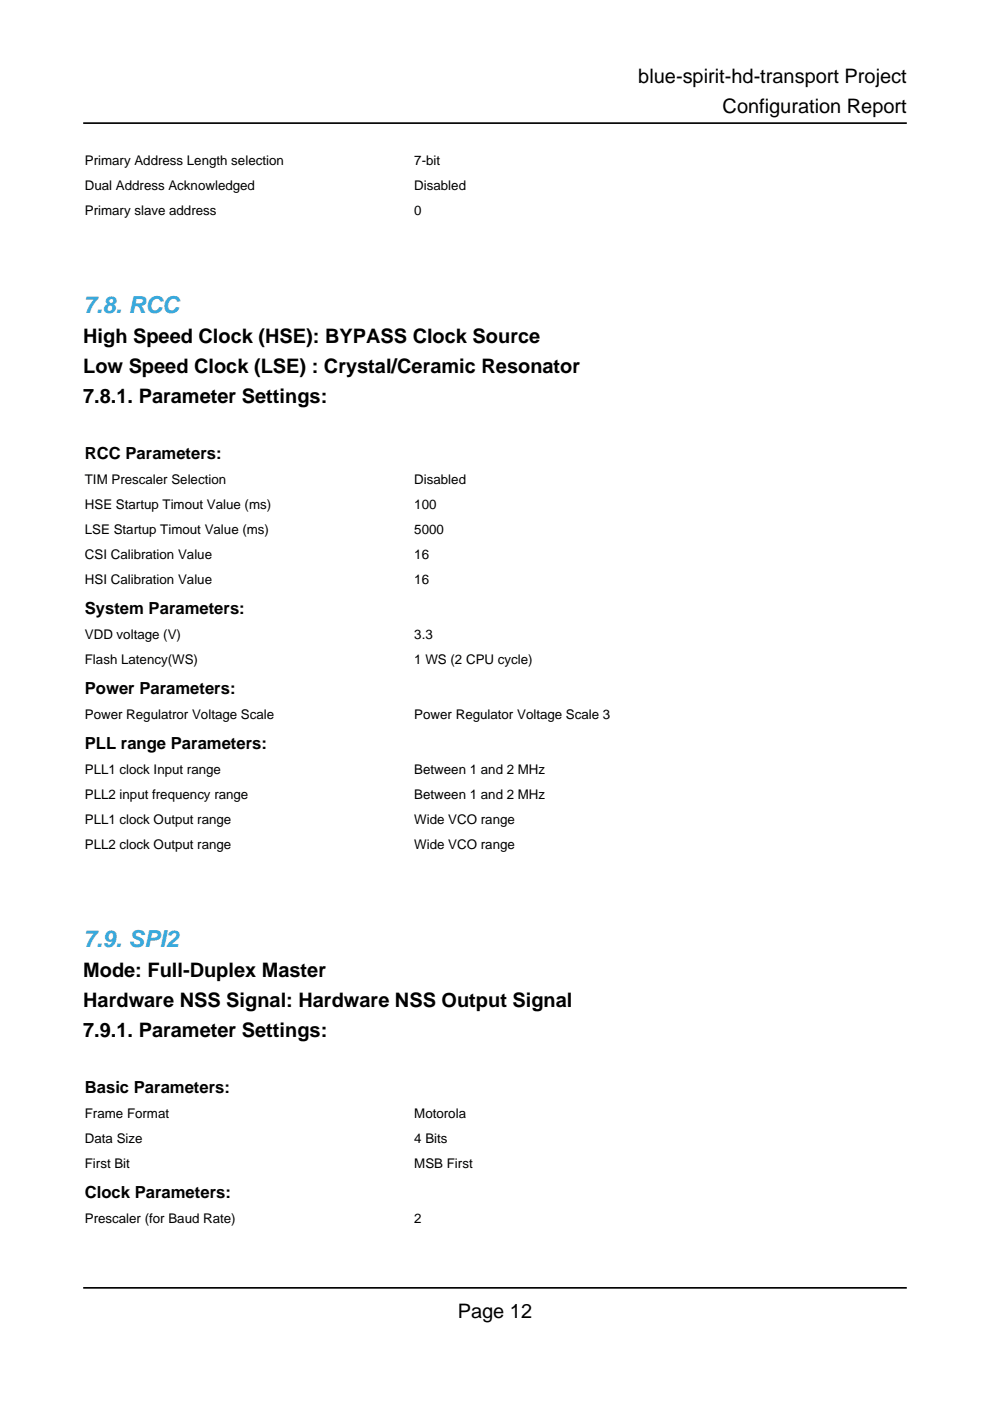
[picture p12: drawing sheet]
<svg xmlns="http://www.w3.org/2000/svg" width="210mm" height="297mm" viewBox="0 0 210 297" stroke-linecap="round" stroke-linejoin="round" font-family="sans-serif">
<defs><g id="words">
<g font-size="4.9" fill="#39a9dc">
<text x="17.6" y="66.3">7.8. RCC</text>
<text x="17.6" y="200.7">7.9. SPI2</text>
</g>
<g font-size="4.2">
<text x="135.3" y="17.6">blue-spirit-hd-transport Project</text>
<text x="153.2" y="24">Configuration Report</text>
<text x="17.6" y="72.7">High Speed Clock (HSE): BYPASS Clock Source</text>
<text x="17.6" y="79">Low Speed Clock (LSE) : Crystal/Ceramic Resonator</text>
<text x="17.6" y="85.4">7.8.1. Parameter Settings:</text>
<text x="17.6" y="207.1">Mode: Full-Duplex Master</text>
<text x="17.6" y="213.4">Hardware NSS Signal: Hardware NSS Output Signal</text>
<text x="17.6" y="219.8">7.9.1. Parameter Settings:</text>
<text x="97.1" y="279.4">Page 12</text>
</g>
<g font-size="3.5">
<text x="18" y="97.4">RCC Parameters:</text>
<text x="18" y="130.2">System Parameters:</text>
<text x="18" y="147.1">Power Parameters:</text>
<text x="18" y="158.7">PLL range Parameters:</text>
<text x="18" y="231.8">Basic Parameters:</text>
<text x="18" y="254">Clock Parameters:</text>
</g>
<g font-size="2.8">
<text x="18" y="34.9">Primary Address Length selection</text>
<text x="87.8" y="34.9">7-bit</text>
<text x="18" y="40.2">Dual Address Acknowledged</text>
<text x="87.8" y="40.2">Disabled</text>
<text x="18" y="45.5">Primary slave address</text>
<text x="87.8" y="45.5">0</text>
<text x="18" y="102.7">TIM Prescaler Selection</text>
<text x="18" y="107.9">HSE Startup Timout Value (ms)</text>
<text x="87.8" y="102.7">Disabled</text>
<text x="87.8" y="107.9">100</text>
<text x="18" y="113.2">LSE Startup Timout Value (ms)</text>
<text x="87.8" y="113.2">5000</text>
<text x="18" y="118.5">CSI Calibration Value</text>
<text x="87.8" y="118.5">16</text>
<text x="18" y="123.8">HSI Calibration Value</text>
<text x="87.8" y="123.8">16</text>
<text x="18" y="135.5">VDD voltage (V)</text>
<text x="87.8" y="135.5">3.3</text>
<text x="18" y="140.8">Flash Latency(WS)</text>
<text x="87.8" y="140.8">1 WS (2 CPU cycle)</text>
<text x="18" y="152.4">Power Regulatror Voltage Scale</text>
<text x="87.8" y="152.4">Power Regulator Voltage Scale 3</text>
<text x="18" y="164">PLL1 clock Input range</text>
<text x="87.8" y="164">Between 1 and 2 MHz</text>
<text x="18" y="169.3">PLL2 input frequency range</text>
<text x="87.8" y="169.3">Between 1 and 2 MHz</text>
<text x="18" y="174.6">PLL1 clock Output range</text>
<text x="18" y="179.9">PLL2 clock Output range</text>
<text x="87.8" y="174.6">Wide VCO range</text>
<text x="87.8" y="179.9">Wide VCO range</text>
<text x="18" y="237.1">Frame Format</text>
<text x="87.8" y="237.1">Motorola</text>
<text x="18" y="242.4">Data Size</text>
<text x="87.8" y="242.4">4 Bits</text>
<text x="18" y="247.6">First Bit</text>
<text x="87.8" y="247.6">MSB First</text>
<text x="18" y="259.3">Prescaler (for Baud Rate)</text>
<text x="87.8" y="259.3">2</text>
</g>
</g></defs>
<path d="M17.6 30.3h69.9v5.3h-69.9z" fill="none" stroke="#fff" stroke-width=".21"/>
<path d="M87.5 30.3h104.8v5.3h-104.8z" fill="#fff"/>
<path d="M87.5 30.3h104.8v5.3h-104.8z" fill="none" stroke="#fff" stroke-width=".21"/>
<path d="M17.6 35.6h69.9v5.3h-69.9z" fill="#fff"/>
<path d="M17.6 35.6h69.9v5.3h-69.9z" fill="none" stroke="#fff" stroke-width=".21"/>
<path d="M87.5 35.6h104.8v5.3h-104.8z" fill="#fff"/>
<path d="M87.5 35.6h104.8v5.3h-104.8z" fill="none" stroke="#fff" stroke-width=".21"/>
<path d="M17.6 40.9h69.9v5.3h-69.9z" fill="#fff"/>
<path d="M17.6 40.9h69.9v5.3h-69.9z" fill="none" stroke="#fff" stroke-width=".21"/>
<path d="M87.5 40.9h104.8v5.3h-104.8z" fill="#fff"/>
<path d="M87.5 40.9h104.8v5.3h-104.8zM17.6 91.7h174.7v6.4h-174.7z" fill="none" stroke="#fff" stroke-width=".21"/>
<path d="M17.6 98.1h69.9v5.3h-69.9z" fill="#fff"/>
<path d="M17.6 98.1h69.9v5.3h-69.9z" fill="none" stroke="#fff" stroke-width=".21"/>
<path d="M87.5 98.1h104.8v5.3h-104.8z" fill="#fff"/>
<path d="M87.5 98.1h104.8v5.3h-104.8z" fill="none" stroke="#fff" stroke-width=".21"/>
<path d="M17.6 103.4h69.9v5.3h-69.9z" fill="#fff"/>
<path d="M17.6 103.4h69.9v5.3h-69.9z" fill="none" stroke="#fff" stroke-width=".21"/>
<path d="M87.5 103.4h104.8v5.3h-104.8z" fill="#fff"/>
<path d="M87.5 103.4h104.8v5.3h-104.8z" fill="none" stroke="#fff" stroke-width=".21"/>
<path d="M17.6 108.7h69.9v5.2h-69.9z" fill="#fff"/>
<path d="M17.6 108.7h69.9v5.2h-69.9z" fill="none" stroke="#fff" stroke-width=".21"/>
<path d="M87.5 108.7h104.8v5.2h-104.8z" fill="#fff"/>
<path d="M87.5 108.7h104.8v5.2h-104.8z" fill="none" stroke="#fff" stroke-width=".21"/>
<path d="M17.6 113.9h69.9v5.3h-69.9z" fill="#fff"/>
<path d="M17.6 113.9h69.9v5.3h-69.9z" fill="none" stroke="#fff" stroke-width=".21"/>
<path d="M87.5 113.9h104.8v5.3h-104.8z" fill="#fff"/>
<path d="M87.5 113.9h104.8v5.3h-104.8z" fill="none" stroke="#fff" stroke-width=".21"/>
<path d="M17.6 119.2h69.9v5.3h-69.9z" fill="#fff"/>
<path d="M17.6 119.2h69.9v5.3h-69.9z" fill="none" stroke="#fff" stroke-width=".21"/>
<path d="M87.5 119.2h104.8v5.3h-104.8z" fill="#fff"/>
<path d="M87.5 119.2h104.8v5.3h-104.8zM17.6 124.5h174.7v6.4h-174.7z" fill="none" stroke="#fff" stroke-width=".21"/>
<path d="M17.6 130.9h69.9v5.3h-69.9z" fill="#fff"/>
<path d="M17.6 130.9h69.9v5.3h-69.9z" fill="none" stroke="#fff" stroke-width=".21"/>
<path d="M87.5 130.9h104.8v5.3h-104.8z" fill="#fff"/>
<path d="M87.5 130.9h104.8v5.3h-104.8z" fill="none" stroke="#fff" stroke-width=".21"/>
<path d="M17.6 136.2h69.9v5.3h-69.9z" fill="#fff"/>
<path d="M17.6 136.2h69.9v5.3h-69.9z" fill="none" stroke="#fff" stroke-width=".21"/>
<path d="M87.5 136.2h104.8v5.3h-104.8z" fill="#fff"/>
<path d="M87.5 136.2h104.8v5.3h-104.8zM17.6 141.5h174.7v6.3h-174.7z" fill="none" stroke="#fff" stroke-width=".21"/>
<path d="M17.6 147.8h69.9v5.3h-69.9z" fill="#fff"/>
<path d="M17.6 147.8h69.9v5.3h-69.9z" fill="none" stroke="#fff" stroke-width=".21"/>
<path d="M87.5 147.8h104.8v5.3h-104.8z" fill="#fff"/>
<path d="M17.6 153.1h174.7v6.4h-174.7zM87.5 147.8h104.8v5.3h-104.8z" fill="none" stroke="#fff" stroke-width=".21"/>
<path d="M17.6 159.5h69.9v5.2h-69.9z" fill="#fff"/>
<path d="M17.6 159.5h69.9v5.2h-69.9z" fill="none" stroke="#fff" stroke-width=".21"/>
<path d="M87.5 159.5h104.8v5.2h-104.8z" fill="#fff"/>
<path d="M87.5 159.5h104.8v5.2h-104.8z" fill="none" stroke="#fff" stroke-width=".21"/>
<path d="M17.6 164.7h69.9v5.3h-69.9z" fill="#fff"/>
<path d="M17.6 164.7h69.9v5.3h-69.9z" fill="none" stroke="#fff" stroke-width=".21"/>
<path d="M87.5 164.7h104.8v5.3h-104.8z" fill="#fff"/>
<path d="M87.5 164.7h104.8v5.3h-104.8z" fill="none" stroke="#fff" stroke-width=".21"/>
<path d="M17.6 170h69.9v5.3h-69.9z" fill="#fff"/>
<path d="M17.6 170h69.9v5.3h-69.9z" fill="none" stroke="#fff" stroke-width=".21"/>
<path d="M87.5 170h104.8v5.3h-104.8z" fill="#fff"/>
<path d="M87.5 170h104.8v5.3h-104.8z" fill="none" stroke="#fff" stroke-width=".21"/>
<path d="M17.6 175.3h69.9v5.3h-69.9z" fill="#fff"/>
<path d="M17.6 175.3h69.9v5.3h-69.9z" fill="none" stroke="#fff" stroke-width=".21"/>
<path d="M87.5 175.3h104.8v5.3h-104.8z" fill="#fff"/>
<path d="M87.5 175.3h104.8v5.3h-104.8zM17.6 226.1h174.7v6.4h-174.7z" fill="none" stroke="#fff" stroke-width=".21"/>
<path d="M17.6 232.5h69.9v5.3h-69.9z" fill="#fff"/>
<path d="M17.6 232.5h69.9v5.3h-69.9z" fill="none" stroke="#fff" stroke-width=".21"/>
<path d="M87.5 232.5h104.8v5.3h-104.8z" fill="#fff"/>
<path d="M87.5 232.5h104.8v5.3h-104.8z" fill="none" stroke="#fff" stroke-width=".21"/>
<path d="M17.6 237.8h69.9v5.3h-69.9z" fill="#fff"/>
<path d="M17.6 237.8h69.9v5.3h-69.9z" fill="none" stroke="#fff" stroke-width=".21"/>
<path d="M87.5 237.8h104.8v5.3h-104.8z" fill="#fff"/>
<path d="M87.5 237.8h104.8v5.3h-104.8z" fill="none" stroke="#fff" stroke-width=".21"/>
<path d="M17.6 243.1h69.9v5.3h-69.9z" fill="#fff"/>
<path d="M17.6 243.1h69.9v5.3h-69.9z" fill="none" stroke="#fff" stroke-width=".21"/>
<path d="M87.5 243.1h104.8v5.3h-104.8z" fill="#fff"/>
<path d="M17.6 248.4h174.7v6.3h-174.7zM87.5 243.1h104.8v5.3h-104.8z" fill="none" stroke="#fff" stroke-width=".21"/>
<path d="M17.6 254.7h69.9v5.3h-69.9z" fill="#fff"/>
<path d="M17.6 254.7h69.9v5.3h-69.9z" fill="none" stroke="#fff" stroke-width=".21"/>
<path d="M87.5 254.7h104.8v5.3h-104.8z" fill="#fff"/>
<path d="M87.5 254.7h104.8v5.3h-104.8z" fill="none" stroke="#fff" stroke-width=".21"/>
<path d="M17.6 260h69.9v.3h-69.9z" fill="#fff"/>
<path d="M17.6 260.3v-.3h69.9v.3" fill="none" stroke="#fff" stroke-width=".21"/>
<path d="M87.5 260h104.8v.3h-104.8z" fill="#fff"/>
<path d="M87.5 260.3v-.3h104.8v.3" fill="none" stroke="#fff" stroke-width=".21"/>
<path d="M17.6 26.1h174.7M17.6 273h174.7" fill="none" stroke="#000" stroke-width=".35"/>
<use href="#words"/>
</svg>
